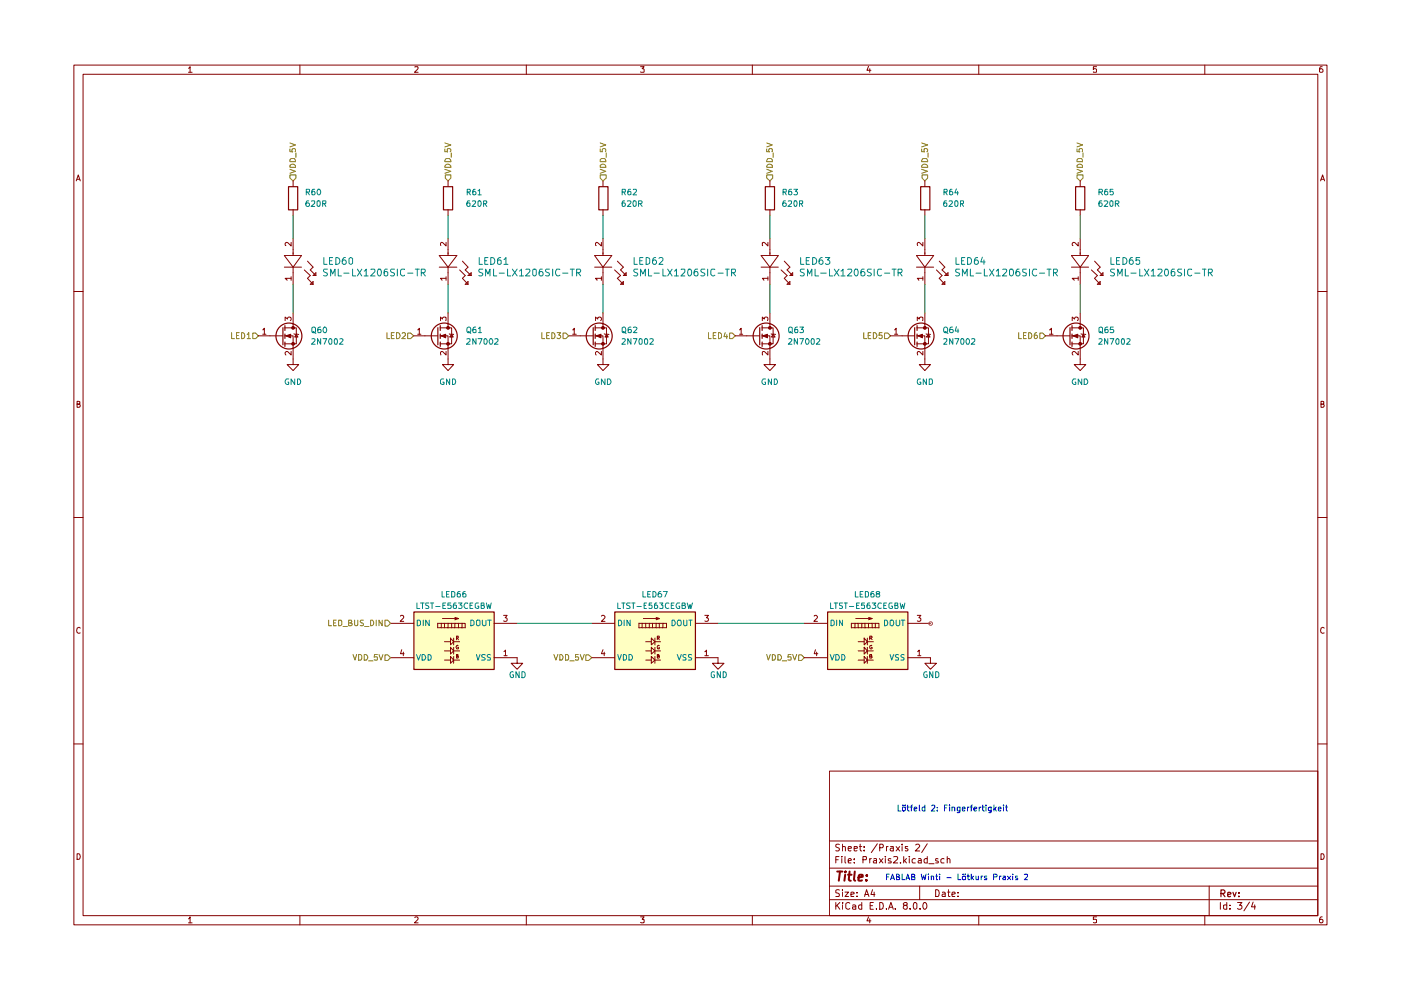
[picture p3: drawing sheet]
<svg xmlns="http://www.w3.org/2000/svg" width="297mm" height="210mm" viewBox="0 0 297 210" stroke-linecap="round" stroke-linejoin="round" font-family="sans-serif">
<g fill="none" stroke="#840000" stroke-width=".21">
<path d="M15.7 13.8h265.6v182.3h-265.6zM17.6 15.7h261.8v178.4h-261.8zM40 14.5l.3-.4v1.2M40 15.3h.7M63.6 13.8v1.9M88 14.2l.6-.1v.4l-.7 .8h.7M111.6 13.8v1.9M135.8 14.1h.8l-.5 .5 .5 .1v.5h-.8M159.5 13.8v1.9M184.1 14.1l-.3 .8h.9M184.4 14.6v.7M207.5 13.8v1.9"/>
<path d="M232.5 14.1h-.7v.6l.2-.1 .5 .1-.1 .6-.6-.1M255.4 13.8v1.9M280.3 14.1l-.4 .1a.94 .94 0 0 0 0 1.1h.4l.2-.1v-.4l-.3-.2h-.2l-.3 .2M16.2 38.4l.4-1.3 .4 1.3M16.3 38h.6M280 38.4l.4-1.3 .4 1.3M280.1 38h.6M15.7 61.8h1.9M279.4 61.8h1.9M16.3 85.7l.6-.1v-.4l-.6-.1v1.3h.5l.2-.5-.3-.2M280.1 85.7l.6-.1v-.4l-.6-.1v1.3l.6-.1 .1-.4-.3-.2M15.7 109.7h1.9"/>
<path d="M279.4 109.7h1.9M17 133.2l-.2-.2a.65 .65 0 0 0-.5 .6 .65 .65 0 0 0 .5 .7l.2-.1M280.8 133.2l-.3-.2a.65 .65 0 0 0-.5 .6 .65 .65 0 0 0 .5 .7l.3-.1M15.7 157.7h1.9M279.4 157.7h1.9M175.9 163.5h103.5v30.6h-103.5zM175.9 178.3h103.5M178 179.1l-.5-.1-.3 .2v.3l.8 .5-.3 .4-.5-.1M178.6 179.6l.6-.1v.9M178.6 179v1.4M179.8 179.9l.7-.1-.1-.3h-.5l-.1 .2 .1 .6h.5M181.1 179.9l.7-.1-.1-.3h-.6v.8h.6"/>
<path d="M182.2 179.5h.5M182.4 179v1.2l.3 .2M183.2 179.5v.2M186 178.9l-1.3 1.9M186.5 179.7h.7v-.6l-.7-.1v1.4M188 179.5v.9M188.3 179.5h-.3v.2M188.8 179.5h.6v.9M189.4 179.8h-.4l-.3 .3 .3 .3 .4-.1M190 179.5l.8 .9M190.8 179.5l-.8 .9M191.3 179v.2"/>
<path d="M191.3 179.5v.9M192.4 179.5h-.5v.3l.6 .4-.2 .2-.4-.1M194.1 179.2l.6-.2 .3 .4-.9 1h.9M196.6 178.9l-1.2 1.9M16.3 181a.66 .66 0 0 1 .7 .5 .66 .66 0 0 1-.2 .7h-.5zM40 194.8l.3-.4v1.3M40 195.7h.7M63.6 194.1v2M88 194.6l.4-.2 .2 .4-.7 .9h.7M111.6 194.1v2M135.8 194.4h.8l-.5 .5 .5 .1v.6h-.8M159.5 194.1v2"/>
<path d="M175.9 190.8h103.5M175.9 187.9h103.5M175.9 184.1h103.5M177.2 191.3v1.5M177.2 182.3h.5M177.5 191.9l.6 .9M177.9 181.6h-.7v1.4M178 188.7h-.7v.6a.53 .53 0 0 1 .5 .2 .53 .53 0 0 1 .1 .6h-.7M178.1 191.3l-.9 .9M178.5 181.6v.1M178.5 182v1M178.6 191.3v.2"/>
<path d="M178.6 188.6v.2M178.6 189.1v1M178.6 191.9v.9M179.2 189.1h.7l-.7 1h.7M179.2 181.6v1.2l.1 .2M179.8 182.5l.7-.1-.2-.4-.4 .1-.1 .7 .1 .2h.5M180.2 191.5l-.5-.2-.4 .4 .1 .9 .3 .2 .5-.2M180.4 189.7l.7-.2-.1-.3h-.6v.9h.6M180.8 191.9h.4l.2 .1v.8M181.1 182.9v.1M181.1 182.1v.2M181.4 192.2l-.6 .1v.4h.6"/>
<path d="M181.7 190v.1M181.7 189.2v.1M182.7 191.9h-.4l-.3 .2v.4l.3 .3 .4-.1M182.7 191.3v1.5M183 182.3h.6v-.7h-.6v1.4M183.2 180.3v.1M183.3 190.1l.4-1.5 .5 1.5M183.4 189.7h.7M184.1 194.4l-.3 .8h.9M184.4 182v1M184.4 194.8v.9M184.5 192h.5"/>
<path d="M184.7 182l-.3 .3M185 188.6l-.3 1.1h.8M185.2 191.3h-.7v1.5h.7M185.3 182.1h.5v.9h-.5l-.1-.4 .6-.2M185.3 189.1v1M185.8 192.6v.2M186.4 182l.8 1M186.5 191.3l.7 .2v1.1l-.3 .2h-.4zM187.2 182l-.8 1M187.7 181.6v.1M187.7 182v1M188 192.6v.2"/>
<path d="M188.4 192.8l.5-1.5 .5 1.5M188.6 192.4h.6M188.9 182.1a.36 .36 0 0 0-.6 .2l.7 .4-.1 .3h-.6M189.5 181.7l.7-.1 .1 .3-.1 .3-.8 .8h.9M189.8 192.6v.2M190.9 182.9v.1M191.6 181.6v1.4M191.8 182.5l.4 .5M191.9 191.9h-.3l-.1-.3a.46 .46 0 0 1 .4-.3 .46 .46 0 0 1 .5 .3l-.1 .3-.6 .1a.43 .43 0 0 0-.1 .6 .43 .43 0 0 0 .6 .1 .43 .43 0 0 0 .1-.6l-.2-.2M192.2 182l-.6 .6M192.8 181.6v.1M192.8 182v1"/>
<path d="M193 192.6v.2M193.7 191.5l.4-.2 .3 .3v.9l-.3 .3a.82 .82 0 0 1-.4-1.3zM194.1 182.1a.45 .45 0 0 0-.7 .2l.1 .7h.6M194.7 182.1l.5-.1 .1 .3v.7h-.6l-.1-.4 .7-.2M195 187.9v2.9M195.1 192.6v.2M195.8 191.4l.2-.1a.76 .76 0 0 1 .5 .8 .76 .76 0 0 1-.5 .7 .97 .97 0 0 1-.2-1.4zM196.6 181.6v1.4h-.5l-.2-.7 .3-.3 .4 .1M196.9 183.1h1.1M198.4 188.6a.8 .8 0 0 1 .8 .6 .8 .8 0 0 1-.3 .9h-.5zM198.9 182.1h-.5v.4l.6 .2-.1 .3h-.5M199.8 189.2l.4-.1 .2 .2v.8h-.6l-.1-.4 .7-.2"/>
<path d="M200.2 182.1a.45 .45 0 0 0-.7 .2l.1 .6 .6 .1M200.8 182.2l.2-.2 .3 .1 .1 .9M200.8 181.6v1.4M200.9 189.1h.5M201.1 188.6v1.3l.1 .2h.2M201.8 189.7l.7-.2-.1-.4h-.4l-.2 .2v.6l.1 .2h.5M203.1 190v.1M203.1 189.2v.1M207.5 194.1v2M232.5 194.4h-.7v.6h.7v.6h-.7M255.4 194.1v2M256.4 187.9v6.2"/>
<path d="M258.7 191.3v1.5M260.1 191.9h-.7v.7l.3 .2 .4-.1M260.1 191.3v1.5M260.8 192.6v.2M260.8 191.9v.1M262.4 191.3h.9l-.5 .6 .4 .1 .1 .5a.59 .59 0 0 1-.9 .1M264.9 191.3l-1.2 1.8M265.7 191.3l-.4 1h.9M266 191.9v.9M280.1 181a.66 .66 0 0 1 .6 .5 .66 .66 0 0 1-.2 .7h-.4zM280.3 194.4a.72 .72 0 0 0-.5 .5 .72 .72 0 0 0 .2 .8l.4-.1a.42 .42 0 0 0 0-.6 .42 .42 0 0 0-.6 0l-.1 .2"/>
</g>
<path d="M258.9 189.4h.7l.1-.5-.2-.2h-.6v1.4M259.2 189.4l.5 .7M260.3 189.7l.7-.2-.1-.2h-.6v.7h.6M261.4 189.2l.3 .9 .4-.9M262.7 190v.1M262.7 189.3v.1" fill="none" stroke="#840000" stroke-width=".25"/>
<path d="M177.5 184.8h1.1M178.1 184.8l-.3 1.9M179.2 185.5l-.2 1.2M179.3 184.8l-.2 .1 .1 .1 .1-.2-.1 .2M179.8 185.5h.8M180.1 184.8l-.1 1.7 .4 .2M181.2 184.8l-.1 1.7 .2 .2M182 186.1l.9-.2v-.4h-.6l-.2 .2-.1 .9h.8M183.7 186.6v.1M183.8 185.5v.2" fill="none" stroke="#840000" stroke-width=".42"/>
<g fill="#ffffc2">
<path d="M87.7 129.7h17v12.2h-17z"/>
<path d="M130.3 129.7h17.1v12.2h-17.1z"/>
<path d="M175.4 129.7h17v12.2h-17z"/>
</g>
<path d="M94.4 37.1h1.2v.7l-.6 .6-.6-.6z" fill="#fff"/>
<path d="M94.3 35.9l1.3 .4-1.3 .4M94.3 31.6v.6h.6l-.1-.6h.7l.1 .4-.2 .2M94.3 30.3l1.3 .4-1.3 .5M94.4 37.1h1.2v.7l-.6 .6-.6-.6zM94.4 35.1a.66 .66 0 0 1 .7-.3 .66 .66 0 0 1 .5 .7h-1.3zM94.5 33.7l.7-.1 .3 .3 .1 .4h-1.3zM95.7 32.4v1" fill="none" stroke="#848400" stroke-width=".21"/>
<path d="M61.5 37.1h1.2v.7l-.6 .6-.6-.6z" fill="#fff"/>
<path d="M61.5 37.1h1.2v.7l-.6 .6-.6-.6zM61.5 35.9l1.2 .4-1.2 .4M61.5 35.1a.66 .66 0 0 1 .7-.3 .66 .66 0 0 1 .5 .7h-1.2zM61.5 33.9l.2-.3h.7l.3 .7h-1.2zM61.5 31.6v.6h.6l-.2-.5 .2-.2 .5 .1v.6M61.5 30.3l1.2 .4-1.2 .5M62.7 32.4v1" fill="none" stroke="#848400" stroke-width=".21"/>
<path d="M61.2 39.6h1.9v4.9h-1.9zM94 39.6h2v4.9h-2z" fill="none" stroke="#840000" stroke-width=".25"/>
<g fill="none" stroke="#840000" stroke-width=".21">
<path d="M62.1 38.4v1.1M95 38.4v1.1M60.3 54.2h3.6l-1.8 2.4zM60.3 56.6h3.6M61.7 59h-1.2l.4 .4M61.7 51.4v.8l-.8-.8-.4 .2 .1 .5M61.7 58.7v.7M62.1 44.4v1.2M62.1 50.5v3.7M62.1 56.6v3.7M64.5 57.2l1.3 1.2-.6 .6 1.2 1.3M65.2 55.4l1.2 1.2-.6 .6 1.2 1.2"/>
<path d="M66.4 58.4l.6-.6v.6zM93.1 54.2h3.8l-1.9 2.4zM93.1 56.6h3.8M94.6 59h-1.2l.3 .4M94.6 51.4v.8l-.9-.8-.3 .2 .1 .5M94.6 58.7v.7M95 44.4v1.2M95 50.5v3.7M95 56.6v3.7M97.5 57.2l1.1 1.2-.6 .6 1.2 1.3M98 55.4l1.2 1.2-.6 .6 1.3 1.2M99.2 58.4l.7-.6v.6z"/>
<path d="M65.8 60.3l.6-.6v.6zM98.6 60.3l.6-.6v.6z"/>
</g>
<path d="M86.4 70.6h.6l.7 .6-.7 .6h-.6z" fill="#fff"/>
<path d="M82 70.5v1.3h.6M83 71.1h.4M83.6 70.5h-.6v1.3h.6M84.1 70.5a.65 .65 0 0 1 .7 .7 .65 .65 0 0 1-.7 .6zM85.3 70.7l.1-.2h.4l.1 .2v.4l-.7 .7h.7M86.4 70.6h.6l.7 .6-.7 .6h-.6z" fill="none" stroke="#848400" stroke-width=".21"/>
<g fill="none" stroke="#840000" stroke-width=".21">
<path d="M82.8 132.2h4.9M82.8 139.4h4.9M84.9 130.6l.4-.1 .3 .4-.8 .8h.8M85.2 137.8l-.3 .8h.8M85.5 138.3v.7M93.6 132.2h-.8v.9h.8v-.9h.6v.9h.8v-.9h.8v.9h.6v-.9h.8v.9h.8v-.9h.6v.9h-.6M93.6 133.1h.6M93.8 131.1h3.4l-.8 .3M94.2 140h1.3M94.2 138h1.3M94.2 136.1h1.3M94.2 132.2h.8"/>
<path d="M95 133.1h.8M95.5 139.2l.7 .8-.7 .6zM95.5 137.2l.7 .8-.7 .7zM95.5 135.3l.7 .8-.7 .6zM95.8 132.2h.6M96.2 140h1.3M96.2 138h1.3M96.2 136.1h1.3M96.2 135.3v1.4M96.2 137.2v1.5M96.2 139.2v1.4M96.4 133.1h.8"/>
<path d="M96.4 130.9l.8 .2M96.8 139.1h.3l-.1-.3h-.2v.7h.3l.1-.2-.2-.2M96.8 135.3l.4-.2-.1-.2h-.3v.7M96.9 135.3l.3 .3M97.1 136.9v-.1a.42 .42 0 0 0-.4 .3 .42 .42 0 0 0 .2 .5l.3-.1v-.3h-.2M97.2 132.2h.8M104.7 132.2h4.9M104.7 139.4h4.9M106.8 130.5h.7l-.4 .5 .3 .1v.6h-.6M106.8 138.2l.4-.4v1.2M106.8 139h.7"/>
</g>
<path d="M87.8 129.8h17v12.1h-17z" fill="none" stroke="#840000" stroke-width=".25"/>
<g fill="none" stroke="#008484" stroke-width=".21">
<path d="M88.3 138.8l.4 1.2 .5-1.2M88.5 131.5h.5l.2 .2v.7l-.4 .3h-.3zM89.5 138.8a.66 .66 0 0 1 .7 .4 .66 .66 0 0 1-.2 .8h-.5zM89.7 131.5v1.2M90.8 138.8a.66 .66 0 0 1 .6 .4 .66 .66 0 0 1-.2 .8h-.4zM91 131.5v1.2l-.7-1.2v1.2M99.8 131.5h.4l.3 .2v.7l-.4 .3h-.3zM101 138.8l.3 1.2 .5-1.2M101 131.7l.2-.2h.4l.2 .2v.8l-.3 .2-.5-.2zM102.3 131.5v.9l.2 .3h.3l.2-.3v-.9M102.9 138.9h-.7v.4l.5 .1 .2 .4-.2 .2h-.6M103.4 131.5h.7"/>
<path d="M103.8 131.5v1.2M104 138.9l-.5-.1-.2 .2 .1 .3 .6 .2v.4l-.7 .1"/>
</g>
<path d="M81.6 131.5h.6l.6 .7-.6 .6h-.6z" fill="#fff"/>
<g fill="none" stroke="#848400" stroke-width=".21">
<path d="M69.7 131.5v1.2h.6M70.7 132.1h.4M71.3 131.5h-.6v1.2h.6M71.8 131.5h.5l.2 .2v.7l-.4 .3h-.3zM72.7 132.8h1M73.9 132.1l.6-.1v-.5h-.6v1.2l.7-.1 .1-.4-.4-.1M75.2 131.5v.9a.35 .35 0 0 0 .3 .3 .35 .35 0 0 0 .4-.3v-.9M77 131.5h-.5l-.1 .2 .2 .4 .4 .1v.4h-.6M77.3 132.8h.9M78.6 131.5h.4a.66 .66 0 0 1 .2 .7 .66 .66 0 0 1-.6 .5zM79.8 131.5v1.2M81 131.5v1.2l-.7-1.2v1.2"/>
<path d="M81.6 131.5h.6l.6 .7-.6 .6h-.6z"/>
</g>
<path d="M81.6 138.9h.6l.6 .5-.6 .6h-.6z" fill="#fff"/>
<path d="M74.8 138.8l.5 1.2 .3-1.2M76 138.8h.4l.3 .3v.6l-.2 .3h-.5zM77.2 138.8a.66 .66 0 0 1 .7 .4 .66 .66 0 0 1-.2 .8h-.5zM80 138.8h-.6l-.1 .6 .6-.1 .1 .6h-.7M80.3 138.8l.5 1.2 .4-1.2M81.6 138.9h.6l.6 .5-.6 .6h-.6zM78.1 140.1h1" fill="none" stroke="#848400" stroke-width=".21"/>
<path d="M90.1 71.2h2.7M93.3 71.2h1.7v2.5M93.3 69.5h2.5v3.4h-2.5M93.6 71.2l.9-.3v.7zM95 68.7v.8" fill="none" stroke="#840000" stroke-width=".21"/>
<path d="M92.8 69.5v3.6M93.3 69v1.1M93.3 70.8v1M93.3 72.5v.9" fill="none" stroke="#840000" stroke-width=".25"/>
<path d="M93.6 71.2l.9-.3v.7z" fill="#840000"/>
<path d="M94.8 72.7h.4v.4h-.4zM95.2 70.8l1 .2M95.8 70.9l.3 .6h-.8z" fill="none" stroke="#840000" stroke-width=".21"/>
<circle cx="94.2" cy="71.2" r="2.75" fill="none" stroke="#840000" stroke-width=".25"/>
<path d="M94.8 72.7h.4v.4h-.4z" fill="#840000"/>
<path d="M94.8 69.3h.4v.4h-.4z" fill="none" stroke="#840000" stroke-width=".21"/>
<path d="M94.8 69.3h.4v.4h-.4z" fill="#840000"/>
<path d="M87.7 71.2h2.4M88.6 69.9l.3-.3v1.3M88.6 70.9h.6M93.4 68v-.8l.4 .4 .3-.4 .5 .1-.1 .7M94.6 74.5v.8l-.9-.8-.3 .3 .1 .5M95 73.7v3.6h1.2l-1.2 1.3-1.2-1.3h1.2M95 66.4v2.3" fill="none" stroke="#840000" stroke-width=".21"/>
<path d="M162.6 37.1h1.2v.7l-.6 .6-.6-.6z" fill="#fff"/>
<path d="M162.6 37.1h1.2v.7l-.6 .6-.6-.6zM162.6 35.9l1.1 .4-1.1 .4M162.6 31.6v.6h.5a.45 .45 0 0 1 0-.6 .45 .45 0 0 1 .6 0v.6M162.6 30.3l1.1 .4-1.1 .5M162.6 35.1a.72 .72 0 0 1 1.1 0v.4h-1.1zM162.7 33.7l.8-.1 .2 .3v.4h-1.1zM163.9 32.4v1" fill="none" stroke="#848400" stroke-width=".21"/>
<path d="M127.3 37.1h1.2v.7l-.7 .6-.5-.6z" fill="#fff"/>
<path d="M127.3 37.1h1.2v.7l-.7 .6-.5-.6zM127.3 35.9l1.1 .4-1.1 .4M127.3 35.1a.66 .66 0 0 1 .7-.3 .66 .66 0 0 1 .4 .7h-1.1zM127.3 33.9l.2-.3h.7l.2 .7h-1.1zM127.3 31.6v.6h.5l-.1-.5 .2-.2 .5 .1v.6M127.3 30.3l1.1 .4-1.1 .5M128.5 32.4v1" fill="none" stroke="#848400" stroke-width=".21"/>
<path d="M127 39.6h1.9v4.9h-1.9zM162.3 39.6h1.9v4.9h-1.9z" fill="none" stroke="#840000" stroke-width=".25"/>
<g fill="none" stroke="#840000" stroke-width=".21">
<path d="M127.8 38.4v1.1M163.2 38.4v1.1M126.1 54.2h3.6l-1.9 2.4zM126.1 56.6h3.6M127.5 59h-1.3l.4 .4M127.5 51.4v.8l-.9-.8-.4 .2 .2 .5M127.5 58.7v.7M127.8 44.4v1.2M127.8 50.5v3.7M127.8 56.6v3.7M130.3 57.2l1.3 1.2-.7 .6 1.3 1.3M130.9 55.4l1.3 1.2-.6 .6 1.2 1.2"/>
<path d="M132.2 58.4l.6-.6v.6zM163.2 44.4v1.2M131.6 60.3l.6-.6v.6z"/>
</g>
<path d="M53.6 70.6h.6l.6 .6-.6 .6h-.6z" fill="#fff"/>
<path d="M49.1 70.5v1.3h.6M50.1 71.1h.4M50.7 70.5h-.6v1.3h.6M51.2 70.5a.64 .64 0 0 1 .7 .7 .64 .64 0 0 1-.7 .6zM52.4 71l.3-.5v1.3M52.4 71.8h.7M53.6 70.6h.6l.6 .6-.6 .6h-.6z" fill="none" stroke="#848400" stroke-width=".21"/>
<path d="M57.2 71.2h2.7M60.4 71.2h1.7v2.5M60.4 69.5h2.4v3.4h-2.4M60.6 71.2l1-.3v.7zM62.1 68.7v.8" fill="none" stroke="#840000" stroke-width=".21"/>
<path d="M60 69.5v3.6M60.4 69v1.1M60.4 70.8v1M60.4 72.5v.9" fill="none" stroke="#840000" stroke-width=".25"/>
<path d="M60.6 71.2l1-.3v.7z" fill="#840000"/>
<path d="M61.9 72.7h.4v.4h-.4zM62.3 70.8l1 .2M62.8 70.9l.4 .6h-.7z" fill="none" stroke="#840000" stroke-width=".21"/>
<circle cx="61.3" cy="71.2" r="2.75" fill="none" stroke="#840000" stroke-width=".25"/>
<path d="M61.9 72.7h.4v.4h-.4z" fill="#840000"/>
<path d="M61.9 69.3h.4v.4h-.4z" fill="none" stroke="#840000" stroke-width=".21"/>
<path d="M61.9 69.3h.4v.4h-.4z" fill="#840000"/>
<path d="M54.8 71.2h2.4M55.7 69.9l.3-.3v1.3M55.7 70.9h.7M60.5 68v-.8l.5 .4v-.3h.6l.1 .5-.1 .2M61.7 74.5v.8l-.8-.8-.4 .3 .1 .5M62.1 73.7v3.6h1.2l-1.2 1.3-1.2-1.3h1.2M62.1 66.4v2.3" fill="none" stroke="#840000" stroke-width=".21"/>
<path d="M124.2 138.9h.6l.7 .5-.7 .6h-.6z" fill="#fff"/>
<path d="M117.4 138.8l.5 1.2 .4-1.2M118.7 138.8a.66 .66 0 0 1 .7 .4 .66 .66 0 0 1-.3 .8h-.4zM119.9 138.8a.52 .52 0 0 1 .7 .3v.6l-.2 .3h-.5zM122.6 138.8h-.6v.6l.6-.1v.7l-.6-.1M123 138.8l.4 1.2 .5-1.2M124.2 138.9h.6l.7 .5-.7 .6h-.6zM120.8 140.1h1" fill="none" stroke="#848400" stroke-width=".21"/>
<g fill="none" stroke="#840000" stroke-width=".21">
<path d="M109.6 139.4v1.2h1.2l-1.2 1.3-1.2-1.3h1.2M125.5 132.2h4.8M125.5 139.4h4.8M127.5 130.6l.2-.1h.3l.3 .2-.1 .4-.7 .6h.8M127.8 137.8l-.3 .8h.8M128.1 138.3v.7M136.1 132.2h-.6v.9h.6v-.9h.8v.9h.8v-.9h.6v.9h.8v-.9h.7v.9h.7v-.9h.8v.9h-.8M136.1 133.1h.8M136.4 131.1h3.4l-.7 .3M136.9 140h1.2M136.9 138h1.2M136.9 136.1h1.2"/>
<path d="M136.9 132.2h.8M137.7 133.1h.6M138.1 139.2l.8 .8-.8 .6zM138.1 137.2l.8 .8-.8 .7zM138.1 135.3l.8 .8-.8 .6zM138.3 132.2h.8M138.9 140h1.1M138.9 138h1.1M138.9 136.1h1.1M138.9 135.3v1.4M138.9 137.2v1.5M138.9 139.2v1.4"/>
<path d="M139.1 133.1h.7M139.1 130.9l.7 .2M139.4 139.1h.3l.1-.2-.4-.1v.7h.3l.1-.3-.2-.1M139.4 135.3h.3l.1-.3-.4-.1v.7M139.5 135.3l.3 .3M139.8 136.9l-.2-.1-.2 .2v.6h.4l-.1-.4M139.8 132.2h.7M147.4 139.4h4.8v1.2h1.3l-1.3 1.3-1.2-1.3h1.2M147.4 132.2h4.8M149.4 138.2l.4-.4v1.2M149.4 130.5h.8l-.4 .5 .3 .1v.6h-.7M149.4 139h.8"/>
</g>
<path d="M130.3 129.8h17.1v12.1h-17.1z" fill="none" stroke="#840000" stroke-width=".25"/>
<g fill="none" stroke="#008484" stroke-width=".21">
<path d="M131 138.8l.3 1.2 .4-1.2M131.1 131.5h.5a.66 .66 0 0 1 .2 .7 .66 .66 0 0 1-.7 .5zM132.2 138.8h.2l.4 .3v.6l-.2 .3h-.4zM132.3 131.5v1.2M133.3 138.8a.66 .66 0 0 1 .8 .4 .66 .66 0 0 1-.2 .8h-.6zM133.6 131.5v1.2l-.7-1.2v1.2M142.5 131.5h.4a.66 .66 0 0 1 .2 .7 .66 .66 0 0 1-.6 .5zM143.6 138.8l.4 1.2 .4-1.2M143.8 131.5h.5l.1 .4v.6l-.3 .2-.3-.1-.2-.4zM144.9 131.5v.9a.42 .42 0 0 0 .7 .2v-1.1M145.5 138.9l-.5-.1-.2 .2 .1 .3 .5 .1v.6h-.6M146 131.5h.7"/>
<path d="M146.4 131.5v1.2M146.6 138.9h-.6v.4l.6 .3-.1 .4h-.5"/>
</g>
<path d="M154.7 70.6h.6l.6 .6-.6 .6h-.6z" fill="#fff"/>
<path d="M150.2 70.5v1.3h.6M151.2 71.1h.4M151.8 70.5h-.6v1.3h.6M152.3 70.5h.3l.4 .4v.6l-.4 .3h-.3zM153.8 70.5l-.3 .9h.8M154.1 71v.8M154.7 70.6h.6l.6 .6-.6 .6h-.6z" fill="none" stroke="#848400" stroke-width=".21"/>
<path d="M123 71.2h2.7M126.2 71.2h1.6v2.5M126.2 69.5h2.4v3.4h-2.4M126.4 71.2l1-.3v.7zM127.8 76.1v1.2h1.3l-1.3 1.3-1.1-1.3h1.1M127.8 68.7v.8M163.2 76.1v1.2h1.2l-1.2 1.3-1.2-1.3h1.2" fill="none" stroke="#840000" stroke-width=".21"/>
<path d="M125.8 69.5v3.6M126.2 69v1.1M126.2 70.8v1M126.2 72.5v.9" fill="none" stroke="#840000" stroke-width=".25"/>
<path d="M126.4 71.2l1-.3v.7z" fill="#840000"/>
<path d="M127.6 72.7h.5v.4h-.5zM128.1 70.8l1 .2M128.6 70.9l.3 .6h-.6z" fill="none" stroke="#840000" stroke-width=".21"/>
<circle cx="127" cy="71.2" r="2.75" fill="none" stroke="#840000" stroke-width=".25"/>
<path d="M127.6 72.7h.5v.4h-.5z" fill="#840000"/>
<path d="M127.6 69.3h.5v.4h-.5z" fill="none" stroke="#840000" stroke-width=".21"/>
<path d="M127.6 69.3h.5v.4h-.5z" fill="#840000"/>
<path d="M120.6 71.2h2.4M121.4 69.9h.2l.2-.3v1.3M121.4 70.9h.8M126.2 68v-.8l.5 .4v-.3h.7l.1 .5-.2 .2M127.5 74.5v.8l-.9-.8-.4 .3 .2 .5M127.8 66.4v2.3M127.8 73.7v2.4" fill="none" stroke="#840000" stroke-width=".21"/>
<path d="M119.4 70.6h.6l.6 .6-.6 .6h-.6z" fill="#fff"/>
<path d="M114.9 70.5v1.3h.6M115.9 71.1h.4M116.5 70.5h-.6v1.3h.6M117 70.5a.64 .64 0 0 1 .7 .7 .64 .64 0 0 1-.7 .6zM118.1 70.5h.8l-.5 .5 .4 .1 .1 .4-.3 .3h-.3l-.2-.2M119.4 70.6h.6l.6 .6-.6 .6h-.6z" fill="none" stroke="#848400" stroke-width=".21"/>
<path d="M158.3 71.2h2.7M161.5 71.2h1.7v2.5M161.5 69.5h2.4v3.4h-2.4M161.7 71.2l1-.3v.7zM163.2 68.7v.8" fill="none" stroke="#840000" stroke-width=".21"/>
<path d="M161.1 69.5v3.6M161.6 69v1.1M161.6 70.8v1M161.6 72.5v.9" fill="none" stroke="#840000" stroke-width=".25"/>
<path d="M161.7 71.2l1-.3v.7z" fill="#840000"/>
<path d="M163 72.7h.4v.4h-.4zM163.5 70.8l.9 .2M163.9 70.9l.4 .6h-.7z" fill="none" stroke="#840000" stroke-width=".21"/>
<circle cx="162.4" cy="71.2" r="2.75" fill="none" stroke="#840000" stroke-width=".25"/>
<path d="M163 72.7h.4v.4h-.4z" fill="#840000"/>
<path d="M163 69.3h.4v.4h-.4z" fill="none" stroke="#840000" stroke-width=".21"/>
<path d="M163 69.3h.4v.4h-.4z" fill="#840000"/>
<path d="M155.9 71.2h2.4M156.8 69.9l.3-.3v1.3M156.8 70.9h.7M161.6 68v-.8l.5 .4v-.3h.6v.7M162.8 74.5v.8l-.8-.8-.4 .2 .1 .6M163.2 66.4v2.3M163.2 73.7v2.4" fill="none" stroke="#840000" stroke-width=".21"/>
<path d="M187.5 70.6h.7l.6 .6-.6 .6h-.7z" fill="#fff"/>
<path d="M183.1 70.5v1.3h.6M184.1 71.1h.4M184.7 70.5h-.6v1.3h.6M185.2 70.5a.65 .65 0 0 1 .7 .7 .65 .65 0 0 1-.7 .6zM187 70.5h-.6v.6h.6v.5l-.1 .2h-.4l-.1-.2M187.5 70.6h.7l.6 .6-.6 .6h-.7z" fill="none" stroke="#848400" stroke-width=".21"/>
<path d="M161.4 54.2h3.6l-1.8 2.4zM161.4 56.6h3.6M162.8 59h-1.2l.4 .4M162.8 51.4v.8l-.8-.8-.4 .1 .1 .6M162.8 58.7v.7M163.2 50.5v3.7M163.2 56.6v3.7M165.6 57.2l1.3 1.2-.6 .6 1.2 1.3M166.3 55.4l1.2 1.2-.6 .6 1.2 1.2M167.5 58.4l.6-.6v.6zM166.9 60.3l.6-.6v.6z" fill="none" stroke="#840000" stroke-width=".21"/>
<path d="M169.3 138.9h.6l.6 .5-.6 .6h-.6z" fill="#fff"/>
<path d="M162.6 138.8l.3 1.2 .4-1.2M163.7 138.8a.66 .66 0 0 1 .7 .4 .66 .66 0 0 1-.2 .8h-.5zM164.9 138.8a.66 .66 0 0 1 .8 .4 .66 .66 0 0 1-.3 .8h-.5zM167.7 138.8h-.6l-.1 .6 .6-.1 .1 .6h-.7M168.1 138.8l.4 1.2 .4-1.2M169.3 138.9h.6l.6 .5-.6 .6h-.6zM165.9 140.1h.9" fill="none" stroke="#848400" stroke-width=".21"/>
<path d="M191.3 71.2h2.6M194.4 71.2h1.7v2.5M194.4 69.5h2.4v3.4h-2.4M194.6 71.2l1-.3v.7zM196.1 68.7v.8" fill="none" stroke="#840000" stroke-width=".21"/>
<path d="M193.9 69.5v3.6M194.4 69v1.1M194.4 70.8v1M194.4 72.5v.9" fill="none" stroke="#840000" stroke-width=".25"/>
<path d="M194.6 71.2l1-.3v.7z" fill="#840000"/>
<path d="M195.9 72.7h.4v.4h-.4zM196.3 70.8l1 .2M196.8 70.9l.4 .6h-.8z" fill="none" stroke="#840000" stroke-width=".21"/>
<circle cx="195.3" cy="71.2" r="2.75" fill="none" stroke="#840000" stroke-width=".25"/>
<path d="M195.9 72.7h.4v.4h-.4z" fill="#840000"/>
<path d="M195.9 69.3h.4v.4h-.4z" fill="none" stroke="#840000" stroke-width=".21"/>
<path d="M195.9 69.3h.4v.4h-.4z" fill="#840000"/>
<g fill="none" stroke="#840000" stroke-width=".21">
<path d="M188.8 71.2h2.5M189.7 69.9l.3-.3v1.3M189.7 70.9h.6M194.5 68v-.8l.4 .4 .3-.4 .5 .1-.1 .7M195.7 74.5v.8l-.9-.8-.3 .3 .1 .5M196.1 73.7v3.6h1.2l-1.2 1.3-1.2-1.3h1.2M196.1 66.4v2.3M170.5 132.2h4.9M170.5 139.4h4.9M172.6 130.6l.5-.1 .2 .4-.7 .8h.7M172.9 137.8l-.3 .8h.8M173.1 138.3v.7"/>
<path d="M181.3 132.2h-.8v.9h.8v-.9h.6v.9h.8v-.9h.7v.9h.7v-.9h.8v.9h.7v-.9h.8v.9h-.8M181.3 133.1h.6M181.4 131.1h3.5l-.8 .3M181.9 140h1.3M181.9 138h1.3M181.9 136.1h1.3M181.9 132.2h.8M182.7 133.1h.7M183.2 139.2l.7 .8-.7 .6zM183.2 137.2l.7 .8-.7 .7zM183.2 135.3l.7 .8-.7 .6zM183.4 132.2h.7"/>
<path d="M183.9 140h1.3M183.9 138h1.3M183.9 136.1h1.3M183.9 135.3v1.4M183.9 137.2v1.5M183.9 139.2v1.4M184.1 133.1h.8M184.1 130.9l.8 .2M184.4 139.1h.4l-.1-.3h-.3v.7h.4l.1-.2-.2-.2M184.4 135.3h.3l.2-.2-.1-.2h-.4v.7M184.7 135.3l.2 .3M184.8 136.9l-.1-.1-.3 .2v.4l.2 .2 .3-.1v-.3h-.2"/>
<path d="M184.9 132.2h.7M192.4 139.4h4.9v1.2h1.2l-1.2 1.3-1.2-1.3h1.2M192.4 132.2h4.9M194.5 130.5h.7l-.4 .5 .4 .1v.6h-.7M194.6 138.2l.3-.4v1.2M194.6 139h.6"/>
</g>
<path d="M175.5 129.8h17v12.1h-17z" fill="none" stroke="#840000" stroke-width=".25"/>
<g fill="none" stroke="#008484" stroke-width=".21">
<path d="M176 138.8l.4 1.2 .5-1.2M176.2 131.5h.4l.3 .2v.7l-.5 .3h-.2zM177.2 138.8a.66 .66 0 0 1 .7 .4 .66 .66 0 0 1-.2 .8h-.5zM177.4 131.5v1.2M178.5 138.8a.66 .66 0 0 1 .6 .4 .66 .66 0 0 1-.2 .8h-.4zM178.6 131.5v1.2l-.6-1.2v1.2M187.5 131.5h.5a.66 .66 0 0 1 .2 .7 .66 .66 0 0 1-.7 .5zM188.7 138.8l.4 1.2 .4-1.2M188.7 131.7l.2-.2h.4l.1 .2a.65 .65 0 0 1-.4 1l-.3-.2zM190 131.5v.9l.2 .3h.3l.3-.3v-.9M190.5 138.9h-.6a.57 .57 0 0 0 .6 .6l-.1 .5h-.6M191.1 131.5h.8"/>
<path d="M191.4 131.5v1.2M191.7 138.9h-.6v.4l.5 .1 .1 .4-.1 .2h-.6"/>
</g>
<path d="M228.3 37.1h1.3v.7l-.6 .6-.7-.6z" fill="#fff"/>
<path d="M228.3 37.1h1.3v.7l-.6 .6-.7-.6zM228.3 35.9l1.2 .4-1.2 .4M228.3 35.1a.66 .66 0 0 1 .8-.3 .66 .66 0 0 1 .4 .7h-1.2zM228.3 33.9l.3-.3h.7l.2 .7h-1.2zM228.3 31.6v.6h.6l-.1-.5 .2-.2 .4 .1v.6M228.3 30.3l1.2 .4-1.2 .5M229.6 32.4v1" fill="none" stroke="#848400" stroke-width=".21"/>
<path d="M195.5 37.1h1.2v.7l-.6 .6-.6-.6z" fill="#fff"/>
<path d="M195.4 35.9l1.3 .4-1.3 .4M195.4 31.6v.6h.6l-.1-.6h.7l.1 .4-.2 .2M195.4 30.3l1.3 .4-1.3 .5M195.5 37.1h1.2v.7l-.6 .6-.6-.6zM195.5 35.1a.66 .66 0 0 1 .7-.3 .66 .66 0 0 1 .5 .7h-1.3zM195.6 33.7h.9l.2 .6h-1.3zM196.8 32.4v1" fill="none" stroke="#848400" stroke-width=".21"/>
<path d="M195.2 39.6h1.9v4.9h-1.9zM228 39.6h2v4.9h-2z" fill="none" stroke="#840000" stroke-width=".25"/>
<g fill="none" stroke="#840000" stroke-width=".21">
<path d="M196.1 38.4v1.1M229 38.4v1.1M194.3 54.2h3.7l-1.9 2.4zM194.3 56.6h3.7M195.7 59h-1.2l.3 .4M195.7 51.4v.8l-.9-.8-.3 .2 .1 .5M195.7 58.7v.7M196.1 44.4v1.2M196.1 50.5v3.7M196.1 56.6v3.7M198.5 57.2l1.2 1.2-.6 .6 1.2 1.3M199.1 55.4l1.2 1.2-.6 .6 1.3 1.2"/>
<path d="M200.3 58.4l.7-.6v.6zM229 44.4v1.2M199.7 60.3l.6-.6v.6z"/>
</g>
<path d="M220.5 70.6h.6l.6 .6-.6 .6h-.6z" fill="#fff"/>
<path d="M216 70.5v1.3h.6M217 71.1h.4M217.6 70.5h-.6v1.3h.6M218.1 70.5a.64 .64 0 0 1 .7 .7 .64 .64 0 0 1-.7 .6zM219.8 70.5l-.3 .1-.2 .3v.7l.4 .2 .3-.3v-.2l-.3-.3-.4 .1v.2M220.5 70.6h.6l.6 .6-.6 .6h-.6z" fill="none" stroke="#848400" stroke-width=".21"/>
<path d="M224.1 71.2h2.7M227.2 71.2h1.8v2.5M227.2 69.5h2.5v3.4h-2.5M227.5 71.2l1-.3v.7zM229 76.1v1.2h1.2l-1.2 1.3-1.2-1.3h1.2M229 68.7v.8" fill="none" stroke="#840000" stroke-width=".21"/>
<path d="M226.9 69.5v3.6M227.3 69v1.1M227.3 70.8v1M227.3 72.5v.9" fill="none" stroke="#840000" stroke-width=".25"/>
<path d="M227.5 71.2l1-.3v.7z" fill="#840000"/>
<path d="M228.8 72.7h.4v.4h-.4zM229.2 70.8l1 .2M229.7 70.9l.3 .6h-.6z" fill="none" stroke="#840000" stroke-width=".21"/>
<circle cx="228.1" cy="71.2" r="2.75" fill="none" stroke="#840000" stroke-width=".25"/>
<path d="M228.8 72.7h.4v.4h-.4z" fill="#840000"/>
<path d="M228.8 69.3h.4v.4h-.4z" fill="none" stroke="#840000" stroke-width=".21"/>
<path d="M228.8 69.3h.4v.4h-.4z" fill="#840000"/>
<g fill="none" stroke="#840000" stroke-width=".21">
<path d="M227.2 54.2h3.6l-1.8 2.4zM227.2 56.6h3.6M228.6 59h-1.3l.5 .4M228.6 51.4v.8l-.8-.8-.5 .2 .2 .5M228.6 58.7v.7M229 50.5v3.7M229 56.6v3.7M231.4 57.2l1.3 1.2-.6 .6 1.2 1.3M232.1 55.4l1.2 1.2-.6 .6 1.1 1.2M233.3 58.4l.5-.6v.6zM233.3 59.7v.6h-.6zM221.7 71.2h2.4"/>
<path d="M222.5 69.9l.4-.3v1.3M222.5 70.9h.8M227.3 68v-.8l.5 .4 .1-.3h.6l.1 .5-.2 .2M228.6 74.5v.8l-.8-.8-.5 .3 .2 .5M229 66.4v2.3M229 73.7v2.4"/>
</g>
<g fill="none" stroke="#008400" stroke-width=".21">
<path d="M62.1 45.6v4.9M95 45.6v4.9M127.8 45.6v4.9M163.2 45.6v4.9M196.1 45.6v4.9M229 45.6v4.9M62.1 60.3v6.1M95 60.3v6.1M127.8 60.3v6.1M163.2 60.3v6.1M196.1 60.3v6.1M229 60.3v6.1"/>
<path d="M109.6 132.2h15.9M152.2 132.2h18.3"/>
</g>
<g fill="none" stroke="#0000c2" stroke-width=".21">
<path d="M190.4 170.7v1.3h.6M191.3 171.2h.6v.7l-.4 .1-.2-.2zM191.4 170.7v.2M191.9 170.7v.2M192.3 171.1h.5M192.4 170.7v1.1l.4 .2M193 171.1h.5M193.5 170.7l-.3 .1v1.2M193.8 171.5l.6-.1-.2-.3-.4 .2v.5l.2 .2 .3-.1M194.9 170.7v1.1l.2 .2M196.1 171.2a.36 .36 0 0 0-.6 .2l.1 .5h.5M196.1 170.7v1.3"/>
<path d="M197.5 170.9l.5-.2 .2 .2v.3l-.8 .8h.8M198.7 171.8v.2M198.7 171.2v.1M200.2 171.3h.5M200.8 170.7h-.6v1.3M201.3 170.7v.2M201.3 171.1v.9M201.8 171.2l.4-.1 .2 .2v.7M201.8 171.1v.9M203.5 171.1v1l-.1 .2h-.5M203.5 171.2h-.6v.6l.2 .2 .4-.1M204 171.5l.6-.1-.1-.3-.5 .1v.7h.6"/>
<path d="M205.1 171.1v.9M205.5 171.1l-.4 .1v.2M205.7 171.1h.5M206.2 170.7l-.3 .1v1.2M206.5 171.5l.6-.1-.2-.3-.4 .2v.5l.2 .2 .3-.1M207.6 171.1v.9M207.9 171.1l-.3 .3M208.2 171.1h.5M208.4 170.7v1.1l.3 .2M209 170.7v.2M209 171.1v.9M210.1 171.1v1.1l-.5 .1"/>
<path d="M210.1 171.2l-.3-.1-.3 .3v.3l.3 .3 .3-.1M210.7 170.7v1.3M210.9 171.4l.3 .6M211.2 171.1l-.5 .5M211.7 171.5l.6-.1-.2-.3-.4 .2v.5l.1 .2 .4-.1M212.8 170.7v.2M212.8 171.1v.9M213.2 171.1h.4M213.4 170.7v1.1l.2 .2M188 185.9h.4M188.6 185.3h-.6v1.2M188.8 186.5l.4-1.2 .5 1.2"/>
<path d="M189 186.2h.5M190.1 185.9l.5-.1v-.4l-.5-.1v1.2h.5l.2-.3-.4-.3M191.3 185.3v1.2h.6M192.1 186.5l.3-1.2 .5 1.2M192.2 186.2h.6M193.3 185.9h.4l.3-.2-.1-.3-.6-.1v1.2h.6l.1-.5-.3-.1M195.3 185.3l.3 1.2 .2-.8 .3 .8 .2-1.2M196.8 185.3v.1M196.8 185.8v.7M197.4 185.8h.5l.1 .7M197.4 185.8v.7M198.4 185.8h.4"/>
<path d="M198.5 185.3v1.2h.3M199.2 185.3v.1M199.2 185.8v.7M200.7 186.1h1M203.1 185.3v1.2h.6M204 185.9l.2-.1h.4v.7h-.4l-.2-.1zM204.2 185.3v.1M204.6 185.3v.1M205.1 185.8h.5M205.2 185.3v1.1l.1 .1h.3M205.9 185.3v1.2M206.1 186.1l.3 .4"/>
<path d="M206.4 185.8l-.5 .4M206.9 185.8l.1 .7 .4-.1M207.4 185.8v.7M208 185.8v.7M208.4 185.8h-.3l-.1 .1M209.2 185.8h-.4l-.1 .1 .2 .3h.3v.3h-.5M210.7 185.9h.5l.2-.1-.1-.4-.6-.1v1.2M211.9 185.8v.7M212.3 185.8h-.3l-.1 .1M212.7 185.8h.4l.1 .1v.6h-.5l-.1-.2 .6-.3M213.6 185.8l.7 .7M214.3 185.8l-.7 .7"/>
<path d="M214.7 185.3v.1M214.7 185.8v.7M215.7 185.8h-.4v.3l.4 .1 .1 .2-.1 .1h-.4M217.2 185.4h.6v.4l-.6 .7h.6"/>
</g>
<g fill="none" stroke="#008484" stroke-width=".21">
<path d="M64.9 40.7h.6l.1-.5-.7-.1v1.2M65.2 40.7l.4 .6M65.4 42.6h-.3l-.2 .2v.9a.42 .42 0 0 0 .6-.1 .42 .42 0 0 0 0-.5l-.4-.1-.2 .3M66 42.7l.6-.1 .1 .5-.7 .7h.7M66.7 40.1h-.4l-.2 .3v.8h.6v-.6h-.4l-.2 .2M67.2 42.8l.2-.2h.3a.91 .91 0 0 1-.1 1.2l-.4-.3zM67.4 40.1h.4a.72 .72 0 0 1-.2 1.2 .77 .77 0 0 1-.2-1.2zM68.4 43.2l.7-.1v-.4l-.7-.1v1.2M68.7 54.6v1.4h.6M68.7 43.2l.4 .6M69.4 57.1h-.7a.56 .56 0 0 0 .1 .6 .56 .56 0 0 0 .5 .2l.1 .4-.2 .2-.6-.1M69.8 55.3h.6"/>
<path d="M70.1 58.5v-1.4l.4 1 .5-1v1.4M70.5 54.6h-.7v1.4h.7M71.2 54.6a.73 .73 0 0 1 .9 .7 .73 .73 0 0 1-.9 .7zM71.7 57.1v1.4h.7M72.9 57.9h1.1M73.2 54.6l-.4 .1-.2 .2v.9l.2 .2h.4l.2-.2v-.3l-.2-.4h-.4l-.2 .4M74 54.9l.3-.3 .5 .3v.9l-.4 .2-.4-.2zM74.8 57.1v1.4h.6M75.8 57.1l.9 1.4M76.7 57.1l-.9 1.4M77.2 57.5l.4-.4v1.4M77.2 58.5h.9"/>
<path d="M78.7 57.1h.6l.2 .4-.9 1h.9M80.2 57.1h.5a1.1 1.1 0 0 1-.2 1.4 .87 .87 0 0 1-.3-1.4zM82.1 57.1h-.4l-.3 .3v.9l.3 .2 .5-.2-.1-.6-.4-.1-.3 .3M83.7 57.1h-.7l-.2 .2 .3 .4 .5 .2 .1 .4-.3 .2-.6-.1M84.2 57.1v1.4M85.8 57.1h-.6l-.3 .3v.8l.4 .3 .5-.2M86.4 57.9h1.1M88.1 57.1h.8M88.5 57.1v1.4M89.3 57.8h.6a.45 .45 0 0 0 .1-.7h-.7v1.4M89.7 57.8l.5 .7M99.1 40.7h.6v-.6h-.6v1.2"/>
<path d="M99.3 40.7l.4 .6M99.6 42.6l-.5 .1-.1 .8 .2 .3 .5-.1v-.6l-.5-.1-.2 .3M100.2 42.7l.6-.1v.3l-.7 .9h.7M100.8 40.1h-.4l-.2 .3v.8h.6l.1-.4-.2-.2h-.3l-.2 .2M101.3 42.8l.2-.2a.6 .6 0 0 1 .6 .5 .6 .6 0 0 1-.4 .7l-.4-.3zM101.3 40.5l.4-.4v1.2M101.3 41.3h.7M101.6 54.6v1.4h.7M102.4 57.1h-.8a.61 .61 0 0 0 .1 .6 .61 .61 0 0 0 .6 .2l.1 .4a.6 .6 0 0 1-.9 .1M102.5 43.2l.6-.1v-.5h-.6v1.2M102.8 43.2l.4 .6M102.8 55.3h.4"/>
<path d="M103 58.5v-1.4l.5 1 .4-1v1.4M103.5 54.6h-.7v1.4h.7M104.1 54.6a.73 .73 0 0 1 .8 .7 .73 .73 0 0 1-.8 .7zM104.6 57.1v1.4h.7M105.8 57.9h1.1M106.2 54.6l-.5 .1-.2 .2v1l.2 .1 .6-.1-.1-.7-.5-.1-.2 .4M106.8 55l.5-.4v1.4M106.8 56h.9M107.6 57.1v1.4h.7M108.6 57.1l1 1.4M109.6 57.1l-1 1.4M110.2 57.5l.4-.4v1.4"/>
<path d="M110.2 58.5h.8M111.5 57.1h.7l.2 .4-1 1h1M113 57.1h.5l.2 .2v1l-.3 .2-.5-.2zM115 57.1h-.4a1.12 1.12 0 0 0 0 1.4h.3l.2-.2v-.4l-.2-.3h-.3l-.3 .3M116.5 57.1h-.7l-.1 .2 .1 .4 .6 .2v.5h-.7M117.2 57.1v1.4M118.7 57.1h-.7a.75 .75 0 0 0-.2 .9 .75 .75 0 0 0 .8 .4l.1-.1M119.3 57.9h1.1M120.9 57.1h.9M121.3 57.1v1.4M122.3 57.8h.5l.2-.1 .1-.4-.2-.2h-.6v1.4M122.6 57.8l.5 .7"/>
<path d="M131.9 40.7h.6l.1-.5-.7-.1v1.2M132.2 40.7l.4 .6M132.4 42.6h-.3l-.2 .2v.9a.42 .42 0 0 0 .6-.1 .42 .42 0 0 0 0-.5l-.4-.1-.2 .3M133 42.7l.6-.1 .2 .2-.1 .3-.7 .7h.8M133.7 40.1l-.4 .1-.2 .9a.42 .42 0 0 0 .7 .1l-.1-.6h-.4l-.2 .2M134.3 42.7l.4-.1 .2 .2v.7l-.3 .3-.3-.1zM134.3 40.2l.6-.1 .1 .4-.8 .8h.8M134.5 54.6v1.4h.6M135.2 57.1h-.7l-.1 .2 .2 .4 .5 .2 .1 .4-.2 .2-.6-.1M135.4 43.2l.7-.1v-.3l-.1-.2h-.6v1.2M135.6 55.3h.5M135.7 43.2l.4 .6"/>
<path d="M135.8 58.5v-1.4l.5 1 .5-1v1.4M136.3 54.6h-.7v1.4h.7M137 54.6h.3l.5 .3v.8l-.5 .3h-.3zM137.5 57.1v1.4h.7M138.7 57.9h1.1M139 54.6l-.5 .2a1.02 1.02 0 0 0 .1 1.2h.3l.3-.2v-.3l-.3-.4h-.3l-.3 .4M139.7 54.8l.3-.2 .5 .2v.4l-.8 .8h.8M140.5 57.1v1.4h.7M141.6 57.1l.9 1.4M142.5 57.1l-.9 1.4M143 57.5l.4-.4v1.4M143 58.5h.8"/>
<path d="M144.4 57.1h.7l.1 .6-.8 .8h.8M146 57.1a.73 .73 0 0 1 .7 .6 .73 .73 0 0 1-.6 .8 1.1 1.1 0 0 1-.1-1.4zM147.9 57.1h-.4a1.03 1.03 0 0 0-.2 1.3h.6v-.7l-.4-.1-.3 .3M149.4 57.1h-.6l-.2 .2 .2 .4 .6 .2v.4a.6 .6 0 0 1-.8 .1M150 57.1v1.4M151.6 57.1h-.6l-.3 .3v.8l.4 .3 .5-.2M152.2 57.9h1.1M153.8 57.1h.8M154.2 57.1v1.4M155.1 57.8h.6a.45 .45 0 0 0 .1-.7h-.7v1.4M155.4 57.8l.6 .7M166 40.7h.6l.1-.5-.7-.1v1.2"/>
<path d="M166.4 40.7l.3 .6M166.5 42.6h-.3l-.2 .2v.9a.42 .42 0 0 0 .6-.1 .42 .42 0 0 0 0-.5l-.4-.1-.3 .3M167.1 42.7l.6-.1 .1 .5-.8 .7h.8M167.8 40.1h-.3l-.3 .3 .1 .8a.36 .36 0 0 0 .6-.1v-.3l-.3-.2-.4 .2M168.3 40.1h.8l-.4 .5 .4 .2-.1 .4h-.7M168.5 42.6h.3a.91 .91 0 0 1-.1 1.2h-.1a.91 .91 0 0 1-.1-1.2zM169.5 43.2l.7-.1v-.4l-.7-.1v1.2M169.8 54.6v1.4h.6M169.8 43.2l.4 .6M170.5 57.1h-.7l-.1 .2 .1 .4 .6 .2v.5h-.7M170.9 55.3h.5M171.2 58.5v-1.4l.4 1 .5-1v1.4"/>
<path d="M171.6 54.6h-.7v1.4h.7M172.3 54.6a.73 .73 0 0 1 .9 .7 .73 .73 0 0 1-.9 .7zM172.8 57.1v1.4h.8M174 57.9h1.2M174.3 54.6h-.2l-.4 .3v.9l.3 .2h.2l.3-.2v-.3l-.3-.4-.4 .1-.1 .3M175 54.6h.9l-.5 .5 .5 .2v.5l-.3 .2h-.4l-.2-.1M175.9 57.1v1.4h.6M176.9 57.1l1 1.4M177.9 57.1l-1 1.4M178.3 57.5l.4-.4v1.4M178.3 58.5h.9M179.7 57.1h.7l.2 .4-.9 1h.9"/>
<path d="M181.3 57.1h.5a1.1 1.1 0 0 1-.2 1.4 .87 .87 0 0 1-.3-1.4zM183.2 57.1h-.4l-.3 .3 .1 1a.52 .52 0 0 0 .8-.1l-.1-.6-.3-.1-.4 .1-.1 .2M184.7 57.1h-.6l-.2 .2 .2 .4 .6 .2v.4l-.2 .2-.6-.1M185.3 57.1v1.4M186.9 57.1h-.6a.75 .75 0 0 0-.3 .9 .75 .75 0 0 0 .9 .4v-.1M187.5 57.9h1.1M189.1 57.1h.9M189.6 57.1v1.4M190.4 57.8l.8-.1v-.6h-.8v1.4M190.8 57.8l.5 .7M200.2 40.7h.5v-.6h-.5v1.2M200.4 40.7l.4 .6"/>
<path d="M200.7 42.6l-.5 .1-.1 .8 .2 .3 .4-.1v-.6l-.4-.1-.2 .3M201.3 42.7l.5-.1 .1 .3-.7 .9h.7M201.8 40.1h-.3l-.2 .3v.8h.6l.1-.4-.2-.2h-.3l-.2 .2M202.4 42.8l.2-.2 .4 .1v1h-.5zM202.7 54.6v1.4h.7M202.8 40l-.4 .9h.8M203 40.6v.7M203.5 57.1h-.8a.61 .61 0 0 0 .1 .6 .61 .61 0 0 0 .6 .2l.1 .4a.6 .6 0 0 1-.9 .1M203.6 43.2l.7-.1v-.4l-.7-.1v1.2M203.9 43.2l.4 .6M203.9 55.3h.4M204 58.5v-1.4l.6 1 .5-1v1.4"/>
<path d="M204.6 54.6h-.7v1.4h.7M205.1 54.6a.73 .73 0 0 1 .9 .7 .73 .73 0 0 1-.9 .7zM205.7 57.1v1.4h.7M206.9 57.9h1.1M207.3 54.6l-.5 .1-.1 .2v1.1a.52 .52 0 0 0 .7-.2v-.3l-.3-.4-.4 .1-.1 .3M208.3 54.5l-.4 1h1M208.6 55.1v.9M208.7 57.1v1.4h.7M209.8 57.1l.9 1.4M210.7 57.1l-.9 1.4M211.2 57.5l.5-.4v1.4M211.2 58.5h.9"/>
<path d="M212.6 57.1h.7l.1 .4-.9 1h.9M214.1 57.1h.1a.74 .74 0 0 1 .8 .6 .74 .74 0 0 1-.5 .8l-.5-.2zM216.1 57.1h-.5a.99 .99 0 0 0 0 1.4h.4l.2-.2v-.4l-.2-.3h-.4l-.2 .3M217.6 57.1h-.8l.1 .6 .7 .2v.4l-.3 .2-.5-.1M218.3 57.1v1.4M219.8 57.1h-.7a.75 .75 0 0 0-.3 .9 .75 .75 0 0 0 .9 .4l.1-.1M220.4 57.9h1.1M222 57.1h.8M222.4 57.1v1.4M223.4 57.8l.6-.1 .2-.2-.1-.4h-.7v1.4M223.7 57.8l.5 .7M233 40.7h.6l.2-.1-.1-.4-.7-.1v1.2"/>
<path d="M233.3 40.7l.5 .6M233.6 42.6h-.4l-.2 .2v.9h.6v-.6l-.4-.1-.2 .3M234.1 42.7l.6-.1 .2 .2-.1 .3-.7 .7h.8M234.8 40.1l-.4 .1-.2 .9 .2 .2 .5-.1v-.5l-.2-.1h-.4l-.1 .2M235.4 42.7l.4-.1 .2 .2v.7l-.3 .3-.3-.1zM235.5 54.6v1.4h.7M236 40.1h-.6v.6l.4-.1 .3 .2-.1 .4h-.6M236.3 57.1h-.7a.56 .56 0 0 0 0 .6 .56 .56 0 0 0 .6 .2l.1 .4-.2 .2-.6-.1M236.5 43.2l.7-.1v-.3l-.1-.2h-.6v1.2M236.7 55.3h.5M236.8 43.2l.4 .6M237 58.5v-1.4l.4 1 .5-1v1.4"/>
<path d="M237.4 54.6h-.7v1.4h.7M238.1 54.6a.73 .73 0 0 1 .8 .7 .73 .73 0 0 1-.8 .7zM238.6 57.1v1.4h.7M239.8 57.9h1.1M240.1 54.6l-.4 .1-.2 .2-.1 .9 .3 .2h.3l.3-.2v-.3l-.3-.4h-.3l-.3 .4M241.6 57.1v1.4h.7M241.6 54.6h-.7v.7l.1-.2 .6 .2v.7h-.6l-.1-.1M242.7 57.1l.9 1.4M243.6 57.1l-.9 1.4M244.1 57.5l.4-.4v1.4M244.1 58.5h.8M245.5 57.1h.7l.2 .4-1 1h1"/>
<path d="M247.1 57.1a.73 .73 0 0 1 .7 .6 .73 .73 0 0 1-.6 .8 1.01 1.01 0 0 1-.1-1.4zM249 57.1h-.4l-.3 .3v.9l.3 .2 .5-.2-.1-.6-.4-.1-.3 .3M250.5 57.1h-.6l-.2 .2 .2 .4 .5 .2 .1 .4-.2 .2-.6-.1M251.1 57.1v1.4M252.6 57.1h-.5l-.3 .3v.8l.4 .3 .4-.2M253.3 57.9h1.1M254.9 57.1h.8M255.4 57.1v1.4M256.2 57.8h.6a.45 .45 0 0 0 .1-.7h-.7v1.4M256.5 57.8l.5 .7M66.1 71.9l.4-.1 .3 .3-.8 .9h.8M66.1 69.5l.3-.2 .5 .2v.9l-.2 .1h-.4l-.2-.1z"/>
<path d="M66.3 70.3l.7 .4M68 71.8v1.2l-.7-1.2v1.2M68 69.3l-.6 .3v.8l.6 .1v-.7h-.5l-.1 .2M68.5 71.8h.8l-.6 1.2M68.7 69.4a.6 .6 0 0 1 .6 .5 .6 .6 0 0 1-.2 .6h-.4a.78 .78 0 0 1 0-1.1zM69.8 71.9l.3-.1 .3 .3-.1 .8-.5 .1a.94 .94 0 0 1 0-1.1zM71 71.9l.3-.1a.86 .86 0 0 1 .1 1.2l-.4-.1zM72.1 71.9l.4-.1 .2 .3-.7 .9h.7M99 71.9h.7v.4l-.8 .7h.8M99.1 69.5l.2-.2 .4 .1a.87 .87 0 0 1 0 1.1h-.6l-.1-.3zM99.2 70.3l.6 .4M100.8 69.3l-.4 .1a.94 .94 0 0 0 0 1.1l.5-.1v-.5l-.5-.1-.2 .2"/>
<path d="M100.9 71.8v1.2l-.7-1.2v1.2M101.3 71.8h.9l-.5 1.2M101.4 69.7l.4-.4v1.2M101.4 70.5h.7M102.7 71.9l.3-.1a.77 .77 0 0 1 .1 1.2h-.3l-.2-.3zM103.9 71.9h.3a.67 .67 0 0 1 0 1.1h-.3a.94 .94 0 0 1 0-1.1zM104.9 71.9h.7v.4l-.8 .7h.8M131.9 71.9l.4-.1 .3 .3-.8 .9h.8M131.9 69.5l.5-.2a.86 .86 0 0 1 .1 1.2h-.4l-.2-.1zM132.1 70.3l.7 .4M133.8 71.8v1.2l-.7-1.2v1.2M133.8 69.3l-.6 .3v.8l.6 .1v-.7h-.5l-.1 .2"/>
<path d="M134.3 71.8h.7l-.5 1.2M134.3 69.4l.5-.1 .2 .3-.7 .9h.7M135.6 71.9l.3-.1 .2 .3v.6l-.1 .3-.4-.1zM136.7 71.9l.4-.1a.86 .86 0 0 1 .1 1.2h-.4l-.1-.3zM137.8 71.9l.5-.1 .2 .3-.7 .9h.7M167.2 71.9l.4-.1 .3 .3-.8 .9h.8M167.2 69.5l.3-.2 .5 .2v.9l-.2 .1h-.4l-.2-.1zM167.5 70.3l.6 .4M169.1 71.8v1.2l-.7-1.2v1.2M169.1 69.3l-.4 .1-.2 .4 .1 .7h.5v-.7h-.5l-.1 .2M169.6 71.8h.7l-.5 1.2M169.6 69.3h.7l-.4 .5 .4 .2v.4l-.1 .1-.6-.1"/>
<path d="M170.9 71.9h.4a.67 .67 0 0 1 0 1.1h-.4a.94 .94 0 0 1 0-1.1zM172 71.9l.4-.1 .2 .3v.6l-.1 .3-.5-.1zM173.1 71.9l.5-.1 .2 .3-.7 .9h.7M200.1 71.9h.6v.4l-.6 .7h.6M200.2 69.5l.2-.2 .3 .1a.87 .87 0 0 1 0 1.1h-.5l-.1-.3zM200.3 70.3l.7 .4M201.9 69.3l-.4 .1a.94 .94 0 0 0 0 1.1h.4l.2-.1v-.4l-.2-.2h-.4l-.2 .2M202 71.8v1.2l-.7-1.2v1.2M202.4 71.8h.9l-.5 1.2M202.8 69.3l-.3 .9h.8M203.1 69.8v.7M203.8 71.9l.3-.1a.86 .86 0 0 1 .1 1.2h-.3l-.2-.3z"/>
<path d="M205 71.9l.2-.1a.77 .77 0 0 1 .2 1.2h-.4a.94 .94 0 0 1 0-1.1zM206 71.9h.7v.4l-.8 .7h.8M233 71.9l.4-.1 .3 .3-.8 .9h.8M233 69.5l.3-.2 .5 .2v.9l-.2 .1h-.4l-.2-.1zM233.2 70.3l.6 .4M234.9 71.8v1.2l-.7-1.2v1.2M234.9 69.3l-.6 .3v.8l.6 .1v-.7h-.5l-.1 .2M235.4 71.8h.7l-.5 1.2M236.1 69.3h-.6l-.1 .6 .6-.1 .1 .2v.4l-.1 .1-.6-.1M236.7 71.9l.3-.1 .2 .3v.8l-.5 .1a.94 .94 0 0 1 0-1.1zM237.8 71.9l.4-.1a.86 .86 0 0 1 .1 1.2l-.5-.1zM238.9 71.9l.5-.1 .2 .3-.8 .9h.8"/>
<path d="M61.2 80.3h-.5a.61 .61 0 0 0-.2 .8 .61 .61 0 0 0 .7 .3v-.4h-.2M62.5 80.3v1.2l-.8-1.2v1.2M63.1 80.3h.4a.66 .66 0 0 1 .2 .8 .66 .66 0 0 1-.6 .4zM94.1 80.3h-.5l-.2 .3 .1 .8 .3 .1 .3-.1v-.4h-.2M95.3 80.3v1.2l-.6-1.2v1.2M95.9 80.3h.5a.66 .66 0 0 1 .2 .8 .66 .66 0 0 1-.7 .4zM126.9 80.3h-.4a.61 .61 0 0 0-.3 .8 .61 .61 0 0 0 .8 .3v-.4h-.3M128.3 80.3v1.2l-.8-1.2v1.2M128.8 80.3h.5a.66 .66 0 0 1 .2 .8 .66 .66 0 0 1-.7 .4zM162.3 80.3h-.5a.61 .61 0 0 0-.2 .8 .61 .61 0 0 0 .7 .3v-.4h-.2M163.6 80.3v1.2l-.7-1.2v1.2M164.2 80.3h.4a.66 .66 0 0 1 .2 .8 .66 .66 0 0 1-.6 .4z"/>
<path d="M195.2 80.3h-.5a.61 .61 0 0 0-.2 .8 .61 .61 0 0 0 .7 .3v-.4h-.2M196.4 80.3v1.2l-.7-1.2v1.2M197 80.3h.5l.2 .3v.7l-.4 .2h-.3zM228.1 80.3h-.5a.61 .61 0 0 0-.2 .8 .61 .61 0 0 0 .7 .3v-.4h-.2M229.4 80.3v1.2l-.8-1.2v1.2M229.9 80.3h.5a.66 .66 0 0 1 .2 .8 .66 .66 0 0 1-.7 .4zM88.4 127.8v1.2h.6M89.2 127.8h.7M89.6 127.8v1.2M90.9 127.8l-.6 .1v.4l.6 .4-.2 .3-.4-.1M91.3 127.8h.6M91.6 127.8v1.2"/>
<path d="M92.4 128.6h.9M93.7 125.4v1.2h.5M93.9 128.4h.4M94.5 127.8h-.6v1.2h.6M94.7 126h.4M95.2 125.4h-.5v1.2h.5M95.6 127.8h-.6l-.1 .6h.7v.5h-.7M95.8 125.4h.3l.3 .2v.7l-.1 .3h-.5zM96.7 127.8l-.4 .1-.2 .9a.42 .42 0 0 0 .7 .1l-.1-.5a.36 .36 0 0 0-.6 .1M97.2 127.8h.8l-.5 .5 .5 .2-.1 .4h-.7M97.5 125.4l-.4 .1-.2 .4 .1 .7h.5v-.7l-.3-.1-.3 .3M98.6 125.4l-.5 .2v.9l.5 .1 .2-.2v-.3l-.2-.3h-.3l-.2 .3"/>
<path d="M99.1 127.9l-.5-.1a.61 .61 0 0 0-.2 .8 .61 .61 0 0 0 .7 .3M99.7 128.4h.4M100.2 127.8h-.5v1.2h.5M101.4 127.8h-.4l-.2 .3v.8l.4 .1 .3-.1v-.4h-.2M102 128.4h.5l.1-.5-.6-.1v1.2l.6-.1 .1-.3-.3-.2M103.1 127.8l.3 1.2 .2-.8 .3 .8 .2-1.2M131 127.8v1.2h.6M131.8 127.8h.7M132.2 127.8v1.2M133.6 127.8h-.6l-.2 .2 .2 .4 .6 .3-.1 .2h-.7M133.9 127.8h.7M134.3 127.8v1.2"/>
<path d="M135 128.6h1M136.3 125.4v1.2h.6M136.6 128.4h.3M137.1 127.8h-.5v1.2h.5M137.3 126h.5M137.9 125.4h-.6v1.2h.6M138.2 127.8h-.5l-.1 .6h.6v.5h-.6M138.4 125.4a.66 .66 0 0 1 .7 .4 .66 .66 0 0 1-.2 .8h-.5zM139.3 127.8h-.4l-.1 .3v.8a.42 .42 0 0 0 .5 0 .42 .42 0 0 0 .1-.5l-.5-.1-.1 .2M139.9 127.8h.6l-.3 .5 .3 .1v.5h-.6M140.1 125.4a.55 .55 0 0 0-.6 .5v.5l.2 .2h.4l.2-.2v-.3l-.3-.3h-.2l-.3 .3M140.6 125.4h.9l-.5 1.2"/>
<path d="M141.8 127.9l-.5-.1a.61 .61 0 0 0-.3 .8 .61 .61 0 0 0 .8 .3M142.3 128.4h.4M142.9 127.8h-.6v1.2h.6M144.1 127.8h-.5a.61 .61 0 0 0-.2 .8 .61 .61 0 0 0 .7 .3v-.4h-.2M144.6 128.4h.6v-.6h-.6v1.2h.5l.3-.4-.4-.2M145.7 127.8l.3 1.2 .3-.8 .2 .8 .3-1.2M176.1 127.8v1.2h.6M176.9 127.8h.7M177.2 127.8v1.2M178.6 127.8l-.6 .1v.4l.6 .4-.2 .3-.4-.1M179 127.8h.7M179.3 127.8v1.2"/>
<path d="M180.1 128.6h.9M181.4 125.4v1.2h.5M181.6 128.4h.4M182.2 127.8h-.6v1.2h.6M182.4 126h.4M183 125.4h-.6v1.2h.6M183.3 127.8h-.6l-.1 .6h.7v.5h-.7M183.5 125.4h.3l.3 .2v.7l-.1 .3h-.5zM184.4 127.8l-.4 .1-.2 .9a.35 .35 0 0 0 .3 .2 .35 .35 0 0 0 .4-.2v-.3a.35 .35 0 0 0-.4-.2 .35 .35 0 0 0-.3 .2M184.9 127.8h.8l-.4 .5 .4 .2-.1 .4h-.7M185.3 125.4l-.6 .2v.9l.6 .1v-.7l-.4-.1-.2 .3M186 125.9l-.2-.3 .2-.2 .4 .1v.3a.48 .48 0 0 0-.5 .2 .48 .48 0 0 0 0 .6h.5l.1-.2v-.2l-.2-.3"/>
<path d="M186.9 127.9l-.5-.1a.61 .61 0 0 0-.3 .8 .61 .61 0 0 0 .8 .3M187.4 128.4h.4M188 127.8h-.6v1.2h.6M189.1 127.8h-.5l-.1 .3v.7a.52 .52 0 0 0 .7 .1v-.4h-.2M189.7 128.4h.5l.1-.5-.6-.1v1.2l.6-.1 .1-.3-.2-.2M190.8 127.8l.3 1.2 .2-.8 .3 .8 .3-1.2M108.8 142.5l-.1-.1a.64 .64 0 0 0-.6 .6 .64 .64 0 0 0 .5 .7l.3-.2v-.4h-.3M110.1 142.4v1.3l-.7-1.3v1.3M110.7 142.4h.3l.3 .3v.6l-.3 .4h-.3zM151.5 142.5l-.4-.1-.3 .3v.6l.3 .4 .4-.1v-.5h-.2M152.7 142.4v1.3l-.6-1.3v1.3M153.3 142.4a.64 .64 0 0 1 .7 .6 .64 .64 0 0 1-.7 .7z"/>
<path d="M196.5 142.5l-.1-.1a.64 .64 0 0 0-.6 .6 .64 .64 0 0 0 .5 .7l.3-.2v-.4h-.3M197.8 142.4v1.3l-.7-1.3v1.3M198.4 142.4a.52 .52 0 0 1 .7 .3v.6a.52 .52 0 0 1-.7 .4z"/>
</g>
<circle cx="197.3" cy="132.2" r=".38" fill="none" stroke="#a94d4d" stroke-width=".21"/>
</svg>
